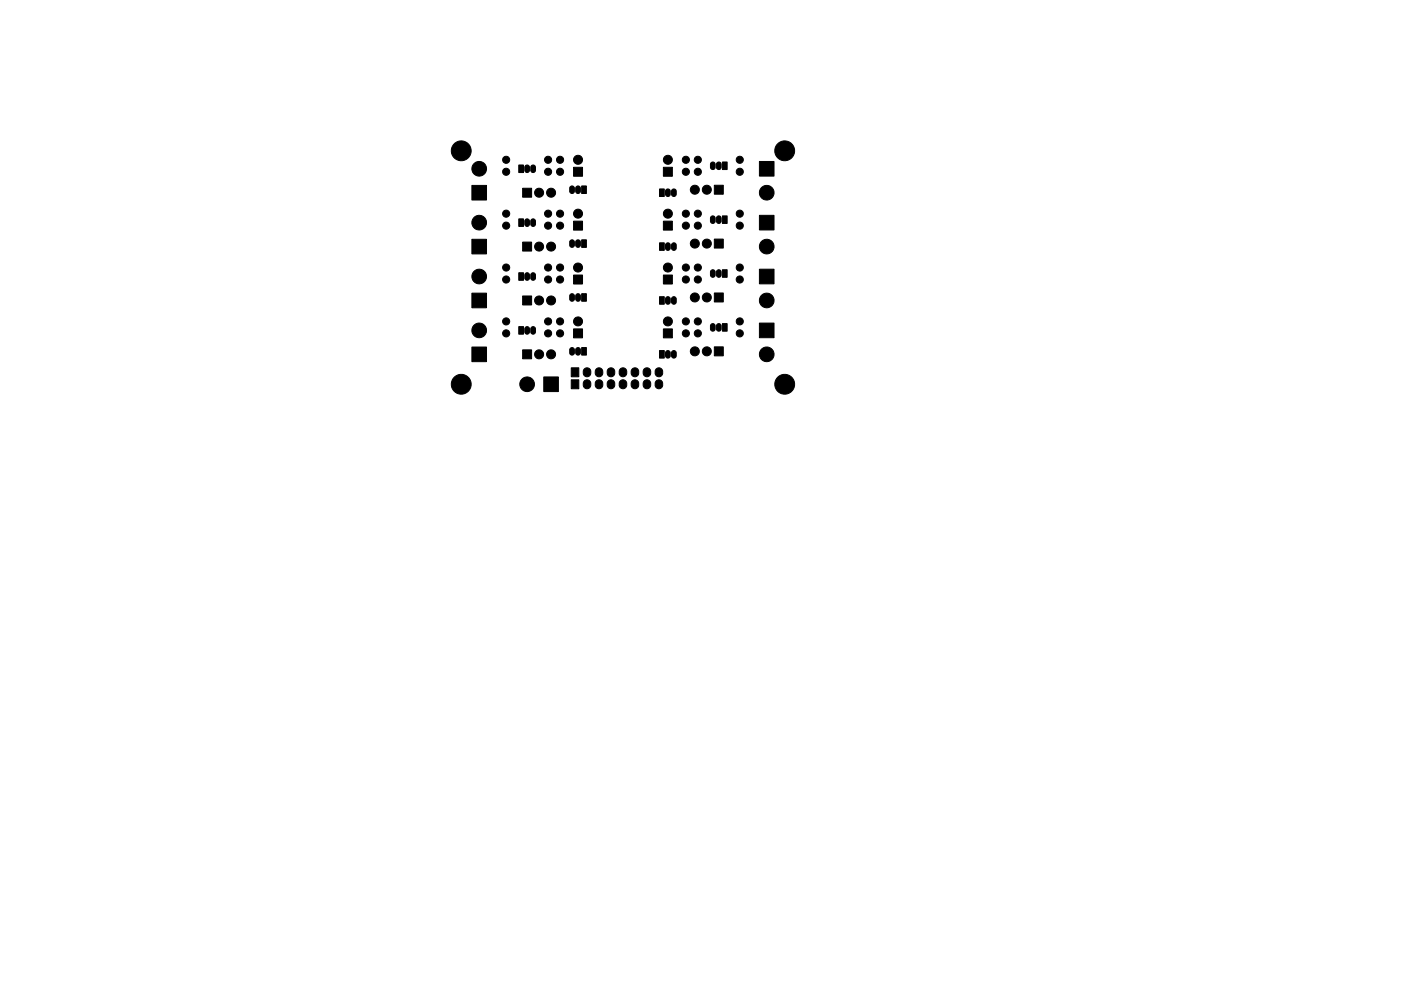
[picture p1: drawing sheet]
<svg xmlns="http://www.w3.org/2000/svg" width="297mm" height="210mm" viewBox="0 0 297 210" stroke-linecap="round" stroke-linejoin="round" font-family="sans-serif">
<g fill="#000" stroke="#000" stroke-width=".21">
<path d="M110 35h1v1.6h-1zM111.4 35.2l.4-.2 .3 .2 .2 .9a.5 .5 0 0 1-.5 .5 .5 .5 0 0 1-.5-.5zM112.7 35.2l.3-.2 .4 .2 .1 .9a.5 .5 0 0 1-.5 .5 .5 .5 0 0 1-.5-.5zM120.9 39.6l.4-.2 .3 .2 .2 1a.5 .5 0 0 1-.5 .5 .5 .5 0 0 1-.5-.5zM122.2 39.6l.4-.2 .3 .2 .2 1a.5 .5 0 0 1-.5 .5 .5 .5 0 0 1-.5-.5zM121.6 35.5h1.9v1.9h-1.9zM140.7 35.5h1.9v1.9h-1.9zM150.8 34.5l.3-.1 .4 .1 .1 1a.5 .5 0 0 1-.5 .5 .5 .5 0 0 1-.5-.5zM152 34.5l.4-.1 .4 .1 .1 1a.5 .5 0 0 1-.5 .5 .5 .5 0 0 1-.5-.5zM153.2 34.4h1v1.6h-1zM161 34.3h3.1v3.1h-3.1zM100 50.8h3.2v3.1h-3.2z"/>
<path d="M100 39.3h3.2v3.1h-3.2zM110 57.9h1v1.6h-1zM110 46.4h1v1.6h-1zM111.4 58l.4-.1 .3 .1 .2 1a.5 .5 0 0 1-.5 .5 .5 .5 0 0 1-.5-.5zM111.4 46.6l.4-.2 .3 .2 .2 1a.5 .5 0 0 1-.5 .4 .5 .5 0 0 1-.5-.4zM110.8 51.4h1.9v1.9h-1.9zM110.8 39.9h1.9v1.9h-1.9zM112.7 58l.3-.1 .4 .1 .1 1a.5 .5 0 0 1-.5 .5 .5 .5 0 0 1-.5-.5zM112.7 46.6l.3-.2 .4 .2 .1 1a.5 .5 0 0 1-.5 .4 .5 .5 0 0 1-.5-.4zM120.9 51l.4-.1 .3 .1 .2 1a.5 .5 0 0 1-.5 .5 .5 .5 0 0 1-.5-.5zM122.2 51l.4-.1 .3 .1 .2 1a.5 .5 0 0 1-.5 .5 .5 .5 0 0 1-.5-.5zM121.6 46.9h1.9v1.9h-1.9z"/>
<path d="M123.3 50.9h1v1.6h-1zM123.3 39.5h1v1.6h-1zM139.8 51.5h1v1.6h-1zM139.8 40.1h1v1.6h-1zM141.2 51.7l.4-.2 .4 .2 .1 .9a.5 .5 0 0 1-.5 .5 .5 .5 0 0 1-.5-.5zM141.2 40.2l.4-.1 .4 .1 .1 1a.5 .5 0 0 1-.5 .5 .5 .5 0 0 1-.5-.5zM140.7 46.9h1.9v1.9h-1.9zM142.5 51.7l.4-.2 .3 .2 .2 .9a.5 .5 0 0 1-.5 .5 .5 .5 0 0 1-.5-.5zM142.5 40.2l.4-.1 .3 .1 .2 1a.5 .5 0 0 1-.5 .5 .5 .5 0 0 1-.5-.5zM150.8 57.4l.3-.2 .4 .2 .1 1a.5 .5 0 0 1-.5 .4 .5 .5 0 0 1-.5-.4zM150.8 45.9l.3-.1 .4 .1 .1 1a.5 .5 0 0 1-.5 .5 .5 .5 0 0 1-.5-.5zM152 57.4l.4-.2 .4 .2 .1 1a.5 .5 0 0 1-.5 .4 .5 .5 0 0 1-.5-.4z"/>
<path d="M152 45.9l.4-.1 .4 .1 .1 1a.5 .5 0 0 1-.5 .5 .5 .5 0 0 1-.5-.5zM151.4 50.7h2v1.9h-2zM151.4 39.3h2v1.9h-2zM153.2 57.2h1v1.6h-1zM153.2 45.8h1v1.6h-1zM161 45.7h3.1v3.1h-3.1zM100 73.6h3.2v3.1h-3.2zM100 62.2h3.2v3.1h-3.2zM110 69.3h1v1.6h-1zM111.4 69.4l.4-.1 .3 .1 .2 1a.5 .5 0 0 1-.5 .5 .5 .5 0 0 1-.5-.5zM110.8 74.2h1.9v1.9h-1.9zM110.8 62.8h1.9v1.9h-1.9z"/>
<path d="M112.7 69.4l.3-.1 .4 .1 .1 1a.5 .5 0 0 1-.5 .5 .5 .5 0 0 1-.5-.5zM120.9 73.9l.4-.2 .3 .2 .2 1a.5 .5 0 0 1-.5 .4 .5 .5 0 0 1-.5-.4zM120.9 62.5l.4-.2 .3 .2 .2 .9a.5 .5 0 0 1-.5 .5 .5 .5 0 0 1-.5-.5zM122.2 73.9l.4-.2 .3 .2 .2 1a.5 .5 0 0 1-.5 .4 .5 .5 0 0 1-.5-.4zM122.2 62.5l.4-.2 .3 .2 .2 .9a.5 .5 0 0 1-.5 .5 .5 .5 0 0 1-.5-.5zM121.1 78h1.6v1.9h-1.6zM121.6 69.8h1.9v1.9h-1.9zM121.6 58.4h1.9v1.9h-1.9zM123.3 73.7h1v1.6h-1zM123.3 62.3h1v1.6h-1zM139.8 74.4h1v1.6h-1zM139.8 62.9h1v1.6h-1z"/>
<path d="M141.2 74.5l.4-.1 .4 .1 .1 1a.5 .5 0 0 1-.5 .5 .5 .5 0 0 1-.5-.5zM141.2 63.1l.4-.2 .4 .2 .1 1a.5 .5 0 0 1-.5 .5 .5 .5 0 0 1-.5-.5zM140.7 69.8h1.9v1.9h-1.9zM140.7 58.4h1.9v1.9h-1.9zM142.5 74.5l.4-.1 .3 .1 .2 1a.5 .5 0 0 1-.5 .5 .5 .5 0 0 1-.5-.5zM142.5 63.1l.4-.2 .3 .2 .2 1a.5 .5 0 0 1-.5 .5 .5 .5 0 0 1-.5-.5zM150.8 68.8l.3-.1 .4 .1 .1 1a.5 .5 0 0 1-.5 .5 .5 .5 0 0 1-.5-.5zM152 68.8l.4-.1 .4 .1 .1 1a.5 .5 0 0 1-.5 .5 .5 .5 0 0 1-.5-.5zM151.4 73.6h2v1.9h-2zM151.4 62.2h2v1.9h-2zM153.2 68.7h1v1.6h-1zM161 68.5h3.1v3.1h-3.1z"/>
<path d="M161 57.1h3.1v3.1h-3.1zM115.3 80h3.1v3.1h-3.1zM121.1 80.6h1.6v1.9h-1.6z"/>
<circle cx="97.8" cy="32" r="2.11"/>
<circle cx="101.6" cy="35.8" r="1.56"/>
<circle cx="107.3" cy="36.4" r=".75"/>
<circle cx="107.3" cy="33.9" r=".75"/>
<circle cx="116.2" cy="36.4" r=".75"/>
<circle cx="116.2" cy="33.9" r=".75"/>
<circle cx="118.7" cy="36.4" r=".75"/>
<circle cx="118.7" cy="33.9" r=".75"/>
<circle cx="122.6" cy="33.9" r=".96"/>
<circle cx="141.6" cy="33.9" r=".96"/>
<circle cx="145.4" cy="36.4" r=".75"/>
<circle cx="145.4" cy="33.9" r=".75"/>
<circle cx="148" cy="36.4" r=".75"/>
<circle cx="148" cy="33.9" r=".75"/>
<circle cx="156.8" cy="36.4" r=".75"/>
<circle cx="156.8" cy="33.9" r=".75"/>
<circle cx="166.4" cy="32" r="2.11"/>
<circle cx="101.6" cy="58.7" r="1.56"/>
<circle cx="101.6" cy="47.2" r="1.56"/>
<circle cx="107.3" cy="59.3" r=".75"/>
<circle cx="107.3" cy="47.9" r=".75"/>
<circle cx="107.3" cy="45.3" r=".75"/>
<circle cx="107.3" cy="56.8" r=".75"/>
<circle cx="114.3" cy="52.3" r=".95"/>
<circle cx="114.3" cy="40.9" r=".95"/>
<circle cx="116.2" cy="59.3" r=".75"/>
<circle cx="116.2" cy="47.9" r=".75"/>
<circle cx="116.2" cy="45.3" r=".75"/>
<circle cx="116.2" cy="56.8" r=".75"/>
<circle cx="116.8" cy="52.3" r=".95"/>
<circle cx="116.8" cy="40.9" r=".95"/>
<circle cx="118.7" cy="47.9" r=".75"/>
<circle cx="118.7" cy="59.3" r=".75"/>
<circle cx="118.7" cy="56.8" r=".75"/>
<circle cx="118.7" cy="45.3" r=".75"/>
<circle cx="122.6" cy="56.8" r=".96"/>
<circle cx="122.6" cy="45.3" r=".96"/>
<circle cx="141.6" cy="45.3" r=".96"/>
<circle cx="141.6" cy="56.8" r=".96"/>
<circle cx="145.4" cy="59.3" r=".75"/>
<circle cx="145.4" cy="47.9" r=".75"/>
<circle cx="145.4" cy="56.8" r=".75"/>
<circle cx="145.4" cy="45.3" r=".75"/>
<circle cx="147.3" cy="51.7" r=".96"/>
<circle cx="147.3" cy="40.3" r=".96"/>
<circle cx="148" cy="59.3" r=".75"/>
<circle cx="148" cy="47.9" r=".75"/>
<circle cx="148" cy="56.8" r=".75"/>
<circle cx="148" cy="45.3" r=".75"/>
<circle cx="149.9" cy="51.7" r=".96"/>
<circle cx="149.9" cy="40.3" r=".96"/>
<circle cx="156.8" cy="59.3" r=".75"/>
<circle cx="156.8" cy="47.9" r=".75"/>
<circle cx="156.8" cy="45.3" r=".75"/>
<circle cx="156.8" cy="56.8" r=".75"/>
<circle cx="162.6" cy="40.9" r="1.56"/>
<circle cx="162.6" cy="52.3" r="1.56"/>
<circle cx="101.6" cy="70.1" r="1.56"/>
<circle cx="107.3" cy="70.7" r=".75"/>
<circle cx="107.3" cy="68.2" r=".75"/>
<circle cx="114.3" cy="63.7" r=".95"/>
<circle cx="114.3" cy="75.2" r=".95"/>
<circle cx="116.2" cy="70.7" r=".75"/>
<circle cx="116.2" cy="68.2" r=".75"/>
<circle cx="116.8" cy="75.2" r=".95"/>
<circle cx="116.8" cy="63.7" r=".95"/>
<circle cx="118.7" cy="70.7" r=".75"/>
<circle cx="118.7" cy="68.2" r=".75"/>
<circle cx="122.6" cy="68.2" r=".96"/>
<circle cx="124.5" cy="79" r=".92"/>
<circle cx="127" cy="79" r=".92"/>
<circle cx="129.5" cy="79" r=".92"/>
<circle cx="132.1" cy="79" r=".92"/>
<circle cx="134.6" cy="79" r=".92"/>
<circle cx="137.2" cy="79" r=".92"/>
<circle cx="139.7" cy="79" r=".92"/>
<circle cx="141.6" cy="68.2" r=".96"/>
<circle cx="145.4" cy="70.7" r=".75"/>
<circle cx="145.4" cy="68.2" r=".75"/>
<circle cx="147.3" cy="74.5" r=".96"/>
<circle cx="147.3" cy="63.1" r=".96"/>
<circle cx="148" cy="70.7" r=".75"/>
<circle cx="148" cy="68.2" r=".75"/>
<circle cx="149.9" cy="74.5" r=".96"/>
<circle cx="149.9" cy="63.1" r=".96"/>
<circle cx="156.8" cy="70.7" r=".75"/>
<circle cx="156.8" cy="68.2" r=".75"/>
<circle cx="162.6" cy="75.2" r="1.56"/>
<circle cx="162.6" cy="63.8" r="1.56"/>
<circle cx="97.8" cy="81.5" r="2.11"/>
<circle cx="111.8" cy="81.5" r="1.56"/>
<circle cx="124.5" cy="81.5" r=".92"/>
<circle cx="127" cy="81.5" r=".92"/>
<circle cx="129.5" cy="81.5" r=".92"/>
<circle cx="132.1" cy="81.5" r=".92"/>
<circle cx="134.6" cy="81.5" r=".92"/>
<circle cx="137.2" cy="81.5" r=".92"/>
<circle cx="139.7" cy="81.5" r=".92"/>
<circle cx="166.4" cy="81.5" r="2.11"/>
</g>
</svg>
